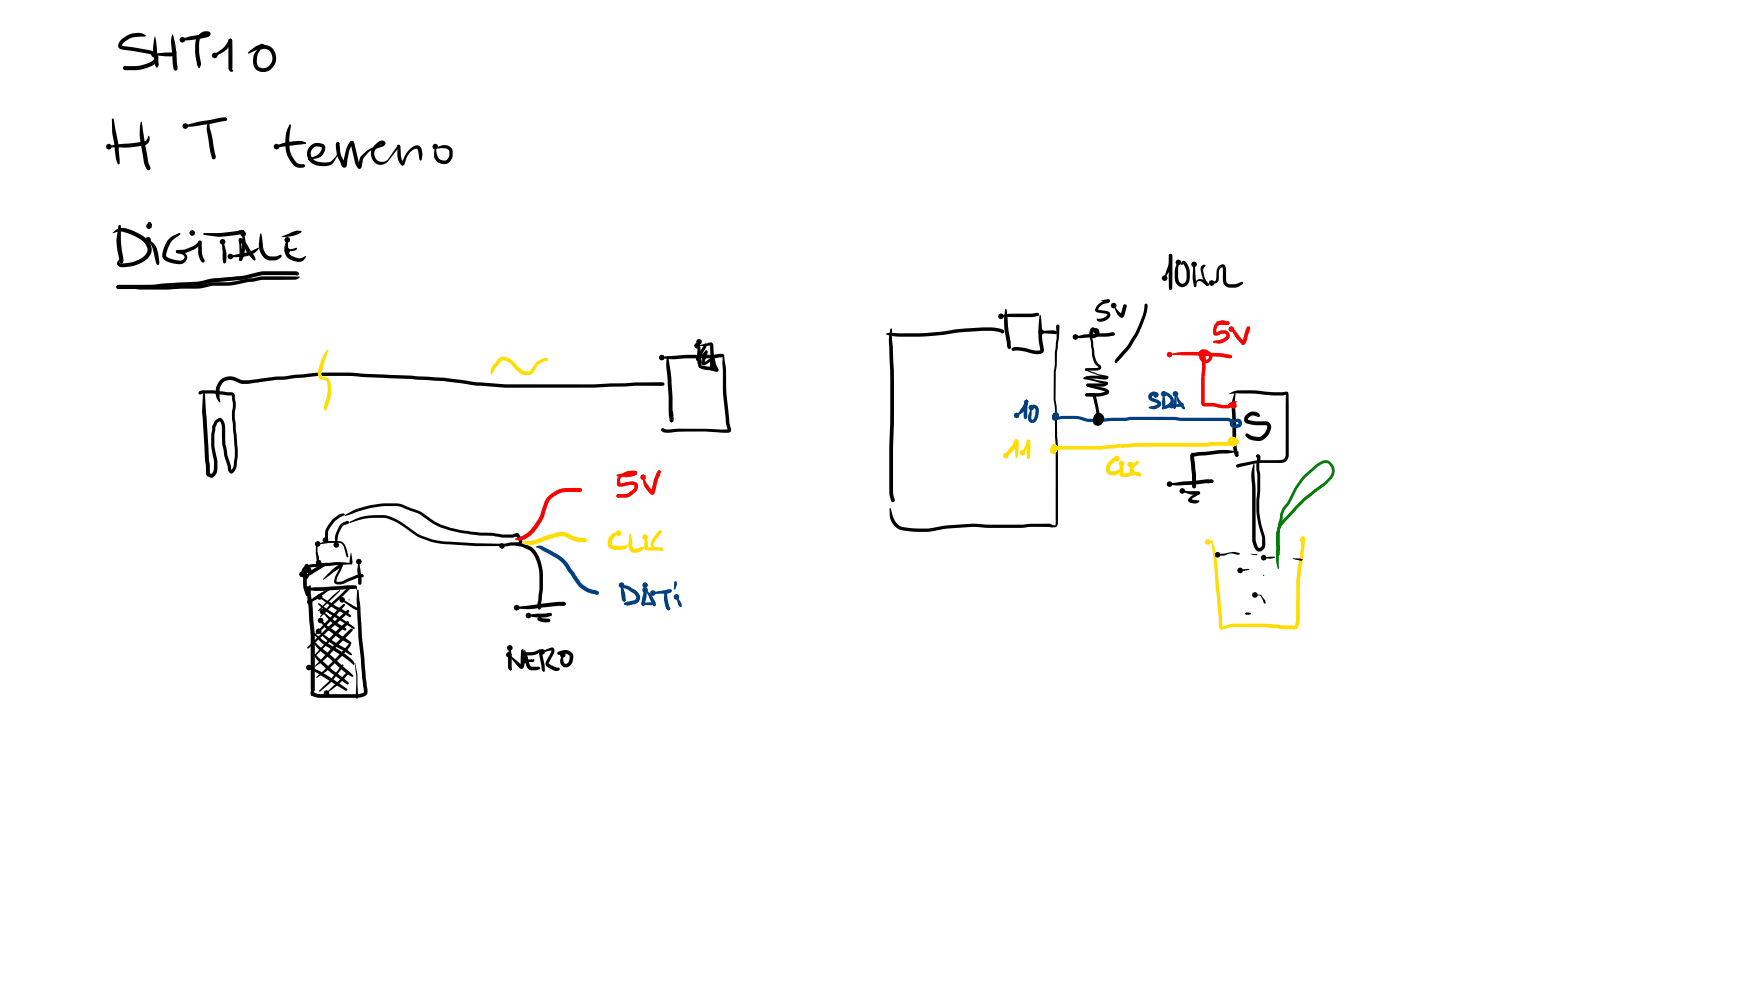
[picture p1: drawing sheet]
<svg xmlns="http://www.w3.org/2000/svg" width="525mm" height="297mm" viewBox="0 0 525 297" stroke-linecap="round" stroke-linejoin="round" font-family="sans-serif">
<g fill="#000">
<path d="M36.2 12a6.4 6.4 0 0 1 7.4-1.5l.2 .2-.3 .3a7.7 7.7 0 0 0-6.4 1.8l-.6 .9 8.9 1.5a2.21 2.21 0 0 1 2.1 2 2.21 2.21 0 0 1-1.6 2.4l-1.9 .8a14.8 14.8 0 0 1-6.5 .6 .59 .59 0 0 1-.7-.7 .59 .59 0 0 1 1-.3l-.2 .4-.1-.6a14.1 14.1 0 0 0 7.3-1l1.3-.8a.82 .82 0 0 0-.3-1.5l-1-.3-7.7-1.3a1.45 1.45 0 0 1-1.6-.9 1.45 1.45 0 0 1 .5-1.7zM46.1 16.2l5.1-.5a1.06 1.06 0 0 0 1.5-.6 1.14 1.14 0 0 1 0 1.3 1.14 1.14 0 0 1-1.3 .5l-3.9-.2-1.3-.2zM46.4 11l.4 1.2 .8 7-.5 1.1a2.45 2.45 0 0 1-.8-2.3 14.4 14.4 0 0 1 .1-7zM51.7 10.4h.2a54.3 54.3 0 0 1 1.4 10.2l-.2 .4-.4 .2-.5-.2a19.5 19.5 0 0 1-.6-5.9l-.3-2.5zM54.7 11.6l2.1-.6 5.4-1 .1 .4a2.14 2.14 0 0 0-2.5 2.1l-.1 3.2 .6 3.6-.6 1.2a11.7 11.7 0 0 1-1.1-7.7 3.2 3.2 0 0 1 4.3-3.2 .97 .97 0 0 1 .1 1.1 .97 .97 0 0 1-.9 .5l-5.1 .8-2.3 .2-.3-.3zM68.7 11.8l.4-.2 .4 .1 .1 .4-.5 1.2a5.5 5.5 0 0 1-2.2 2.3l-2.4 1.4-.4-.4 3-2.3zM68.7 11.7h.7l.3 .4-.2 .4-.7 .1-.3-.5zM68.7 11.8l.7-.1 .3 .6-.1 8.4 .4 .5-.4 .4-.7-.3-.4-.7 .1-8.5zM74.4 15.7a6.5 6.5 0 0 1 3.3-2.2 4.1 4.1 0 0 1 5.2 4 4.1 4.1 0 0 1-5.5 3.7 3.2 3.2 0 0 1-1.4-3.7 3.4 3.4 0 0 1 1-2.4l1.5-1.3 .2 .2-1 1.7a3.8 3.8 0 0 0 0 4.4 2.88 2.88 0 0 0 4-2 2.88 2.88 0 0 0-2.7-3.5l-1.4 .1-3 1.4-.3-.2zM33.6 35.7l.2-.2 .3 .2 1.4 7.7 .4 5.6-.3 .4-.3-.3a12.7 12.7 0 0 1-.9-5.1l-.7-4.1zM42.2 36.6l.2-.2 .1 .2 1.9 11.7 .8 2.1-.2 .5-.4 .1-.6-.3-.8-2.2a38 38 0 0 1-1.2-10.6zM46.8 20l.3-.2 .2 .2-.2 .3z"/>
<path d="M55.6 37.6a43.3 43.3 0 0 1 8.6-1.9l2-.4a1.3 1.3 0 0 1 1.9 .4l-.5 .6-9.3 1.6-2.7 .1-.2-.2zM62.5 36.3l.2-.2 .1 .2 .1 2 .8 3.1 .6 3.9a2.59 2.59 0 0 1 .3 2.3l-.5 .2-.4-.2-.6-2.1-1.1-6.6zM67 35.6l.6-.3 .5 .5-.3 .4h-.7l-.3-.3zM67.2 35.6l.5-.3 .3 .1 .1 .5-.5 .3-.3-.1zM86.8 37.4l.3-.2 .2 .3-.3 1.6a11.9 11.9 0 0 0 1 8.4l.4 .5a2.26 2.26 0 0 0 2.6 1.2l.4 .1 .1 .4a1.87 1.87 0 0 1-2.2 .5h-.2a8.3 8.3 0 0 1-3.5-8.4l.3-2zM32.6 43.8l2.3-.5a35.7 35.7 0 0 0 8.9-1.1l.8-1.5a1.82 1.82 0 0 1-1.1 2.8 35 35 0 0 1-10.8 .7l-.3-.2zM82.9 43.6a17.1 17.1 0 0 1 6.8-1.4l1.4 .2 .8 .5-.3 .3-8.7 1.1-.3-.3zM93 43.8a3.1 3.1 0 0 1 4.5-.1 3.4 3.4 0 0 1-3.3 4l-1.5 .3-.2-.2 1.5-.8a3.3 3.3 0 0 0 2.5-2.7l-.2-.2a2.31 2.31 0 0 0-3.1 1.7 2.31 2.31 0 0 0 2.3 2.7 5 5 0 0 0 4-.2 5.7 5.7 0 0 0 2.1-3.3l-.2-1.3-.6-.6 .2-.4 .4-.1a3.9 3.9 0 0 1-.3 4.3l-1.2 2a5.7 5.7 0 0 1-7.3-1l-.3-.7a3.2 3.2 0 0 1 .7-3.4zM101.1 42.6l.6 .1 .1 .4-.3 .4-.5-.1-.2-.3zM100.9 42.8l.4-.2 .4 .1 .1 1.1a14.1 14.1 0 0 0 1.6 5.3l-.4 .3 .2-1.9a8.5 8.5 0 0 1 2.1-5.3 1.01 1.01 0 0 1 1.1 1.2l1.2 5.2 .8 1.4a.83 .83 0 0 1-1 .4 .83 .83 0 0 1-.6-.8l-1.6-6.5 .6 .1-1 1.8-.7 4.2a.92 .92 0 0 1-1 1 .92 .92 0 0 1-.8-1.1 9.7 9.7 0 0 1-1.4-6.3zM108.7 46.4l2.1-1.7 2.9-1.1 1-.7v.2a2.96 2.96 0 0 0-1.5 5 2.47 2.47 0 0 0 3.2-.3l2.9-4.3h.6l-.1 .6-3.1 3.9a2.95 2.95 0 0 1-3.5 1.2 2.95 2.95 0 0 1-1.9-3.2 4.5 4.5 0 0 1 3.6-3.9 .89 .89 0 0 1 .7 .9 .89 .89 0 0 1-.8 .9l-3 1-1.1 .6-1.7 2.1-.4 1.8a.71 .71 0 0 1-.4 1 .71 .71 0 0 1-.9-.4l.7-2.7zM119.3 43.5h.6l.2 .3 .2 3.2 1 2.1-.2 .4a1.23 1.23 0 0 1-1.5-1.2l-.4-1.9z"/>
<path d="M122.9 44.7a2.23 2.23 0 0 1 3.1-.8l.5 .8 .2 1.7-.2 1.4-.3 .3-.4-.3-.6-3.2a2.06 2.06 0 0 0-2.3 1.2l-.7 1-1 2.6-.4 .2-.4-.1-.1-.4 .4-.5-.2 .2 1.1-2.3zM130.6 43.9l.4 2.2a2.03 2.03 0 0 0 3.2 1.6l.6-1-.1-1.6a2.66 2.66 0 0 0-3-.6l-.3-.1a2.58 2.58 0 0 1 2.8-.8l.8 .4 .6 .6 .2 2.1a2.8 2.8 0 0 1-3.1 2.4 2.8 2.8 0 0 1-2.5-2.9zM33.8 69.8l1.6-1.2a5 5 0 0 1 4.2 .4 9.3 9.3 0 0 1 5.5 4.2 3.8 3.8 0 0 1-2 5.2 11.6 11.6 0 0 1-7 1.6 1.24 1.24 0 0 1-1-1.1 1.24 1.24 0 0 1 .9-1.3l.2 .2-.1 .3a.53 .53 0 0 0-.1 .7 .53 .53 0 0 0 .6 .2 9.2 9.2 0 0 0 7-2.6 2.51 2.51 0 0 0-.5-3.8 11.5 11.5 0 0 0-7.9-3.1zM36.2 77.6l.7 .9-.5 .4-.3-.3-.1-.8zM35.6 67.5h.6l.1 .3v4.7l.8 5.6-.4 .8-.2 .1-.4-.2-.2-.5-.9-5.7zM36.2 78.1l.6 .1 .1 .3-.2 .4-.6-.1-.1-.3zM44.5 66.7l.3-.1 .4 .3-.5 1.2-.4-.9zM44.4 71.7l1.4 1a5.8 5.8 0 0 1 1.8 4.1l.2 1.8-.2 .8-.2 .1-.6-.7-1-4.5-1.6-2.3zM44.5 66.7a.63 .63 0 0 1 .8 .1 .63 .63 0 0 1 0 .8l-.8-.4zM52.9 75.1l2.5-.3 2.2-.8 1.3-.9 .9-1 .5 .2 .2 .3-1.6 1.8-2.8 1.3-2.9 .2-.3-.1zM50.6 71.7l1.4-1.1 1.8-.8 .3 .1-.1 .5-1.5 1a7.1 7.1 0 0 0-2.6 5.5 6.6 6.6 0 0 0 4.9 1 .93 .93 0 0 0 .5-1.1 .93 .93 0 0 0-1-.6l-.2-.1a.85 .85 0 0 1-.9-.2 .85 .85 0 0 1-.3-.8l.5-.1a3.2 3.2 0 0 1 2.7 1.8 2.32 2.32 0 0 1-3 2.4l-2.2-.5a2.45 2.45 0 0 1-1.9-3.8l.7-1.7zM59.7 72.3l.3-.2 .5 .5 .1 3.6 .8 2-.1 .4-.4 .2a4.1 4.1 0 0 1-1.4-3.1z"/>
<path d="M60.9 70.1l.3-.2 4.9-.1 6.3-.7 .4-.2 .3 .2a.82 .82 0 0 1-.8 1.1l-6.7 .8-4.4-.6zM66.6 72.3l.5 .1 .8 3.6-.1 2.5-.4 .5-.5-.5zM69.1 76.7l4.9-1 3.4-1.5 .3 .3a6.8 6.8 0 0 1-5.5 2.6l-3.1 .1-.2-.3zM71.9 71.5h.6l.1 .4-.2 .4h-.7l-.1-.4zM71.6 71.7l.5-.3 .5 .5-.3 3v1.9l.3 1-.4 .4-.4-.3zM71.8 71.5a1.23 1.23 0 0 1 1.6 .8l1.5 2.3a6.6 6.6 0 0 1 1.8 3.1l-.4 .4a17.5 17.5 0 0 1-3.8-5.1l-.7-.8zM72 77.4l.5 .1 .1 .3-.3 .4-.4-.1-.1-.3zM72.5 69l.3-.1 .4 .3-.1 .5-.3 .1-.4-.2zM71.8 69.1l1.1-.1 .3 .4-.1 .3-.4 .1-.9-.4-.2-.1zM72.7 70.1l.2-.2a9.3 9.3 0 0 1 .1 7.3l-.5 .9-.3 .2-.3-.2-.1-.3 .8-5.1zM78 70.1l.2-.2 .2 .2 .3 1.9a5.8 5.8 0 0 0 1.4 4.5l.9 .4h1.4l1.7-.5 .4 .4a3.1 3.1 0 0 1-3.3 1.3 4.7 4.7 0 0 1-3.4-6.1zM84.4 71l1.3-.6a8.3 8.3 0 0 1 4.5-1.2l.3 .2a7.8 7.8 0 0 1-6.1 1.7z"/>
<path d="M86.1 74.9l2.9-.6a.88 .88 0 0 1-1.2 1l-1.6 .1-.3-.3zM86 71.9l.2-.2 .2 .2v1.6a3.4 3.4 0 0 0 .8 3l2.2 .9a2.58 2.58 0 0 0 2.2-.7l.2 .2a2.23 2.23 0 0 1-2.7 1.6 4.2 4.2 0 0 1-3.4-2l-.4-2.1zM59.8 117.3l.9-.3h3.1l5.7 .6a.97 .97 0 0 1 1 1l.2 2.3-.3 4.6 .8 8.5a22.4 22.4 0 0 1-.6 6.8l-.2 .4a1.01 1.01 0 0 1-1.1 .8 1.01 1.01 0 0 1-.9-1.1l-.1-1-1-3.2-.6-3.5-.1-5.1-.2-1.1-.5-.8h.2l-.9 .6-.6 1.2v.5a16.3 16.3 0 0 0-.1 6.5l.5 2.3a8.3 8.3 0 0 1-.2 4.8 1.57 1.57 0 0 1-1.6 1.1 1.57 1.57 0 0 1-1.4-1.2l-1.2-18.6 .3-5.3 .3-.3 .3 .3 1.4 21.5v2.2l.5 .3a2.06 2.06 0 0 0 .8-2l-.1-2.3a20.4 20.4 0 0 1-.5-8.8l.1-1.4 .7-1.3 .5-.5a1.23 1.23 0 0 1 1.4-.5 1.23 1.23 0 0 1 .9 1.2l.3 1.6 .1 5.1 .6 3.1 1.4 4.8-.3-.1 .5-.7a20.2 20.2 0 0 0 .5-6.5l-.4-6.2a13.9 13.9 0 0 1 0-5.7l-.4-3.4-5.7-.5h-2.8l-1 .3-.4-.2-.1-.3zM198.5 107l6.7-.6 9-.1 1.6-.2h1l.3 .1 .2 .4-.2 .4-.3 .1-2.6 .3h-8.4a23.5 23.5 0 0 1-7.3 0l-.2-.2zM200.1 106.9l.2-.2a69.4 69.4 0 0 1 1.5 17.8l.2 1.3-.1 .7a.74 .74 0 0 1-.8-.1 .74 .74 0 0 1-.3-.8l-.5-11.5a19.5 19.5 0 0 1-.2-7.2zM209.1 103.7l3-.7a1.15 1.15 0 0 1 1.8 .2l.3 3.1 .4 1.9 .9 2.5-.2 .6-.3 .1-.4-.1-.1-.6v.4l-.4-.8-.6-1.8-.4-2.1-.1-3 .2 .1zM208.9 107.5h.6l-.3-.1 2.6-2.3h.3v.5l-2.1 2a.53 .53 0 0 1-.6 .5 .53 .53 0 0 1-.5-.6zM209.8 109.1l.2-.2 .2 .2 .2 .8-.4 .4-.4-.4zM209.6 102.4l.2 .1 .2 1.2 .5 5.9-.2 .6-.3 .1a3.3 3.3 0 0 1-.9-2.8l.1-2zM210.5 103.6l.7-.5a.53 .53 0 0 1 .7 0 .53 .53 0 0 1 0 .8l-2 3.6-.7 .7-.4-.3 .1-.6 2.3-3.9 .3 .1-.9 .3zM211.6 105.1l.5 .1a2.14 2.14 0 0 1-.3 2.2l-.4 1.3-.3-.1 2.1-1.4 .5 .1 .1 .3-.2 .4-1.9 1.4a.9 .9 0 0 1-1.2-.1 .9 .9 0 0 1-.1-1.2zM213.1 107.3h.6l.3 .5 .1 2.8-.2 .4-.4 .1-.4-.1-.1-.4z"/>
<path d="M210 109.9l.7-.3 2.6 .4 1.7 .4 .4 .1 .1 .4-.2 .5-.4 .1-1.8-.5a4.8 4.8 0 0 1-3.3-.9zM216.9 106.6l.2-.2 .1 .2a37.5 37.5 0 0 1 .6 9.6l1.3 11.5a1.24 1.24 0 0 1-.4 2h-2.5a84.5 84.5 0 0 0-15.9 0l-1.7-.3-.3-.4 .2-.5 .3-.2 .5 .4-.1-.2 1.8 .2a124.8 124.8 0 0 1 15.6 .1l1.8-.1-.1 .3-.6-3.4a86.1 86.1 0 0 1-.9-15.6zM66 114a4.6 4.6 0 0 1 5.6-.4l1.1 .4h1.8l8.2-1.1 2.7-.1 5.4-.6a82.6 82.6 0 0 1 18.3-.2l24.1 1.2 9.5 1.4 8.8 .6h26.7l12.3-.5 8.3-.1 .4 .2 .2 .3-.2 .4-.4 .2-8.3-.1-12.3 .6h-26.8l-8.8-.6-9.5-1.4-24.1-1.1a89.4 89.4 0 0 0-13.4-.4l-10 1.1-2.8 .1-8.4 1.2a7 7 0 0 1-4.7-1.1 3.1 3.1 0 0 0-3.8 3.3l.2 3.1-.2 .2a4.1 4.1 0 0 1-1.2-3.7l.3-1.3zM201.6 123.4l.2-.2 .1 .2 .1 2.7-.1 .4-.4 .1-.4-.1-.2-.4z"/>
<circle cx="107.9" cy="50" r=".56"/>
<circle cx="119.6" cy="43.8" r=".4"/>
<circle cx="213.4" cy="107.6" r=".43"/>
</g>
<g fill="#000">
<path d="M57.7 69.5l.4 .1v.5l-.4 .1z" fill-rule="evenodd"/>
<path d="M57.5 69.6l.3-.1 .7 .3-.7 .4-.3-.1z" fill-rule="evenodd"/>
<circle cx="46.2" cy="16.3" r=".88"/>
<circle cx="54.7" cy="11.9" r=".88"/>
<circle cx="64.4" cy="16.6" r=".88"/>
<circle cx="78.5" cy="14" r=".88"/>
<circle cx="55.6" cy="37.8" r=".88"/>
<circle cx="32.7" cy="44" r=".88"/>
<circle cx="82.9" cy="44" r=".88"/>
<circle cx="130.6" cy="44" r=".88"/>
<circle cx="44.4" cy="71.9" r=".88"/>
<circle cx="44.7" cy="67.8" r=".88"/>
<circle cx="57.7" cy="69.8" r=".88"/>
<circle cx="57.7" cy="69.8" r=".34"/>
<circle cx="66.8" cy="72.5" r=".88"/>
<circle cx="69.1" cy="76.9" r=".88"/>
<circle cx="72.9" cy="70.1" r=".88"/>
<circle cx="86.2" cy="75.1" r=".88"/>
<circle cx="86.2" cy="71.9" r=".88"/>
<circle cx="198.5" cy="107.2" r=".88"/>
<circle cx="209.1" cy="103.7" r=".88"/>
<circle cx="209.7" cy="102.5" r=".88"/>
</g>
<g fill="#fd0">
<path d="M98 105l.4-.1 .1 .4-1.9 5.8a1.8 1.8 0 0 0 0 1.8 2.44 2.44 0 0 1 2.7 2.8 16.7 16.7 0 0 1-1.3 7.1h-.7l-.1-1a10.9 10.9 0 0 0 .8-7.4l-.5-.4-.9-.2a1.74 1.74 0 0 1-1.2-2.4l.9-3.3z"/>
<path d="M149.7 107.4a2.24 2.24 0 0 1 2.5-.2l1.4 .7 1.9 2.1a3.2 3.2 0 0 0 3.3 1.3l1.4-1.8a4.3 4.3 0 0 1 3.4-2.2l.7 .2v.6l-2.5 1-1.8 2.5a3.2 3.2 0 0 1-4.6-.3l-2.6-2.5-1.3-.7a.94 .94 0 0 0-1.2 .3l-2.9 3.9a3.3 3.3 0 0 1 1.1-3.6z"/>
</g>
<g fill="#000">
<path d="M35.1 85.6l.5-.2h3.8a100.5 100.5 0 0 0 13.8-.7l5.9-.3 4.5-.9 9-.8 1.8-.4a19.8 19.8 0 0 1 8.7-1h5.6l.7 .2 .3 .6-.2 .4-.4 .1-7.2-.1a17.7 17.7 0 0 0-7.8 1.1l-10.3 1.1-4.6 .9-6 .3a112.6 112.6 0 0 1-16 .8h-1.2a.78 .78 0 0 1-.8-.3 .78 .78 0 0 1-.1-.8zM36.8 86a9.9 9.9 0 0 1 5.3-.2l17.4-.3a24.8 24.8 0 0 1 9.3-.9l6.2-1.2a27.7 27.7 0 0 1 9-.6h5.7l.2 .3-1.2 .8h-8a14 14 0 0 0-5.1 .6h-.5a35.9 35.9 0 0 1-11.7 1.2l-3.9 .8-9.3 .3h-8.6l-2.9-.3zM35.1 85.6l.4-.2 3.2 .6-3.2 .6-.4-.1-.2-.5zM103.4 154.5l.1-.1a27.2 27.2 0 0 1 15.8-3.5l4.8 1.7a24.4 24.4 0 0 1 6.7 3.9l4.4 1.7 3.9 .9 5 .6h3.7l3 .6 2.8-.1 1.5-.4 .6 .5-.4 .5-1.4 .4h-3.2l-3-.6h-3.7l-5.5-.8a23.6 23.6 0 0 1-12.7-5.7l-5.2-2a26.1 26.1 0 0 0-15.1 2l-2 .6zM104.9 156.4l2-.9a18.4 18.4 0 0 1 10-.7 28.8 28.8 0 0 1 8.3 5.2l.9 .4a20.9 20.9 0 0 0 8.8 2l8 .5 7.7 .1 .3 .4-.3 .3h-7.7a84.3 84.3 0 0 1-12.5-1l-.8-.2a19.6 19.6 0 0 1-8.6-4.7 11.8 11.8 0 0 0-9.4-2.5l-2.8 .3-3.8 1.2zM91 170.1l.6-.3a8.4 8.4 0 0 1 3.9-.8l5.5-.5 4.1 .2 .5 .3-.5 .2-11 .8a3.6 3.6 0 0 0-3 1.3l-.5 1.1-.2-.2 .1-1zM92.8 171.4l.6-.5a9.3 9.3 0 0 1 4.7-2.2l.6 .3-2.4 1.4a13.9 13.9 0 0 1-4.5 2.5l-.1-.2zM92.1 176.6a13.6 13.6 0 0 1 5.7-.6l6.6-.5h2.2a.72 .72 0 0 1 .2 1.2l-.4-.4 .2 .2-8 .5a20 20 0 0 1-6.2-.2zM91.6 169.2a.81 .81 0 0 1 .9 .1 .81 .81 0 0 1 .2 .9v.9l-.7-1.2h.3l-.1 .9a18.4 18.4 0 0 0 .5 7.3l-.1 .5h-.7a13 13 0 0 1-.8-7.9zM92.7 175.7l.2-.3 .3 .3 .1 2.6 .6 5a151 151 0 0 1 .5 20.9v2.7l-.1 .4-.5 .2-.4-.2-.2-.4v-2.7a171 171 0 0 0-1-25.9zM95.3 163a13.6 13.6 0 0 1 7.4-.5l1 1.4 .8 3-.2 .3-.5-.6-.6-2.5a1.56 1.56 0 0 0-1.4-1.4zM95 163.4l.3 .1v2.2l.4 1.3 .1 1.7h-.4a9.7 9.7 0 0 1-.6-4.8z"/>
<path d="M95.7 179l.3-.2 4.5 2.7a16.8 16.8 0 0 1 4.8 3.2l-.4 .3-4.5-2.5zM98.3 172.1l1.9-1.8 1.6-1.1a.45 .45 0 0 1 .8-.2 .45 .45 0 0 1-.2 .8l-5.4 4zM99.8 155.7l1.7-1.3a1.71 1.71 0 0 1 1.8-.4v.5l-1.3 .6-1.6 1.2-1.4 1.9-.6 1.2-.2 2.3a.36 .36 0 0 1 .1 .6 .36 .36 0 0 1-.6 0l-.1-.4h.4l-.5 .1 .2-3.1zM102.3 157l1.8-.8 .5 .1v.6l-1.5 .6a7.6 7.6 0 0 0-2 5.3l-.2 .6a5 5 0 0 1 .7-5.3zM102.2 169.1h.6v.5l-1.6 3.4-.2 1.4h1.2l.8-.3a14.1 14.1 0 0 1 5.5-2l.5 .1 .2 .4-.2 .4h-.6a14.3 14.3 0 0 0-5 1.9 2.5 2.5 0 0 1-3.2-.3l.3-1.6 1.6-3.5v.1zM102.7 179.6l4.8 2.7 .2 .3-.1 .3-.5 .1-1.1-.5-3.5-2.5zM105.2 165.7l.5 2.3a.92 .92 0 0 1-.4 1.2 .92 .92 0 0 1-.4-1.2zM107.1 176.9l.3-.2 .2 .2 .5 4.8 .5 9.2 1.6 15.8a1.82 1.82 0 0 1-1.8 2.3l-12.3 .2a2.93 2.93 0 0 1-2.9-1.1l.2-.5 .4-.1 2.3 .6h11.1l2-.5-.9-9.3a156.4 156.4 0 0 1-1.2-21.4zM107.6 168.4l.8 4.8 .1 1.6-.2 .4-.4 .2-.3-.2-.2-.4v-1.5a9.1 9.1 0 0 1 .2-4.9zM150.8 163.3l.1-.1a11.4 11.4 0 0 1 5.1-.6l-.3 .2-.2-.9-.8-1.8 .2-.3a2.57 2.57 0 0 1 1.8 2.5v.6a.78 .78 0 0 1-1.1 .7l-5 .1zM92.2 194.1l6.4-6.4 5.3-4.6 .5-.3 .3 .1v.6l-4 3.7-8.2 7.2-.4-.2zM92.4 200.1l.3-.2a39.3 39.3 0 0 1 11.5 6.8l-.1 .3h-.5z"/>
<path d="M93.2 179.9l1-.8 4.2-2.6 .4 .2-4.1 3.2-1.8 .5zM101.6 182.4l1.4-1.3h.5v.4l-3.6 4-6.7 6.1zM94 192.1h.2a28.5 28.5 0 0 0 5.5 4.7l6.3 5.9-.5 .2-1.8-1.2-5.8-5.1a8.2 8.2 0 0 1-3.9-4.5zM94.1 189.6l.2 .1a37.1 37.1 0 0 0 8.7 6 9.2 9.2 0 0 1 3.3 3.1v.4l-.3 .2-.6-.6a52.4 52.4 0 0 0-8.6-5.8l-2.8-3zM93.9 196l.4-.1 5 4.6 3.3 2.5 2.1 1.8-.4 .4-.5-.2a47.3 47.3 0 0 1-8.4-6.9zM103.4 190.2l1.8-1.7h.5v.6l-4.6 4.7a24.3 24.3 0 0 1-6.7 6.1zM100.9 189.2l3-2.9h.7l.1 .3-.4 .7-9.6 9.2-.2-.4zM99.8 178.5l2-1.6 .3 .1-6.5 6.3-.1-.4zM95.4 189.2l.3-.1 5 3.6a15.6 15.6 0 0 1 4.7 3.2l.2 .4-.4 .1-1.8-1.2a25.2 25.2 0 0 1-5.7-3.6zM95.4 181l.3-.2 10.3 7 .5 .6-.4 .2-7.7-4.9zM99.1 181.1l5.5-5.1a.75 .75 0 0 1 1.1 0l-9.5 9-.1-.3zM96 185.8h.4a29.8 29.8 0 0 0 6.5 5.1l2.3 1.5 .3 .4-.1 .2-.5 .1a24.9 24.9 0 0 1-8.9-6.9z"/>
<path d="M96.7 183.3l4.5 3.4 2.5 1.6 .2 .4-.1 .2-.4 .2a15.4 15.4 0 0 1-6.8-5.7zM106.5 198.6l.7 3.7 .2 6.8-.3 .4-.4-.4a40.9 40.9 0 0 0-.2-10.5zM93.3 207.2h.7l.4 .8-.1 .5-.8 .1-.4-.9zM104.6 193.1l.3-.1 .3 .4a44.6 44.6 0 0 1-10.1 9.8l-.2-.3 2.5-2.2zM102.6 199.3l.2-.2 .3 .3a21.8 21.8 0 0 1-4.1 5.4l-3 2.5-.3-.1 3.6-3.6zM104.2 201.4l.5-.1v.5a27.6 27.6 0 0 1-6.8 6.1v-.2zM105.6 202.6l.1-.1 .3 .2-.2 .2z"/>
</g>
<g fill="#000">
<path d="M97.7 161.9h.2l-.1 .1z" fill-rule="evenodd"/>
<path d="M97.7 161.8l.4 .1-.3 .1z" fill-rule="evenodd"/>
<path d="M104.7 179.7l.2 .1-.2 .2z" fill-rule="evenodd"/>
<circle cx="90.6" cy="172.2" r=".88"/>
<circle cx="91.8" cy="172.8" r=".88"/>
<circle cx="92.4" cy="176.6" r=".88"/>
<circle cx="92.7" cy="171" r=".88"/>
<circle cx="95.3" cy="163.1" r=".88"/>
<circle cx="95.6" cy="168.7" r=".88"/>
<circle cx="95.9" cy="179" r=".88"/>
<circle cx="97.7" cy="161.9" r=".88"/>
<circle cx="100.9" cy="163.4" r=".88"/>
<circle cx="102.7" cy="179.8" r=".88"/>
<circle cx="104.7" cy="179.8" r=".1"/>
<circle cx="107.7" cy="168.4" r=".88"/>
<circle cx="150.6" cy="163.7" r=".88"/>
<circle cx="92.9" cy="180.4" r=".88"/>
<circle cx="95.6" cy="189.2" r=".88"/>
<circle cx="96.2" cy="186" r=".88"/>
<circle cx="96.8" cy="183.4" r=".88"/>
<circle cx="92.7" cy="200.1" r=".88"/>
<circle cx="97.9" cy="207.8" r=".88"/>
</g>
<g fill="#f00">
<path d="M164.4 148.8a8.3 8.3 0 0 1 5.3-2.5h4.3l.4 .1 .2 .5-.2 .4-.4 .2h-4.3a6.4 6.4 0 0 0-5.5 4.2 15.9 15.9 0 0 1-6.5 9.8 3.1 3.1 0 0 1-3.2 .1 11.4 11.4 0 0 0 7.2-6.3l1.6-4.7z"/>
<path d="M185.1 142.3l5-.9-.1 .5 .2-.6 .4-.2a.78 .78 0 0 1 .5 1 .78 .78 0 0 1-.9 .6l-2.3 .4-2.6-.3-.2-.1z"/>
<path d="M185.7 142.6a5.5 5.5 0 0 1 5.2-1.3l.2 .4-.1 .4-.7 .1a4 4 0 0 0-4.2 1.3v1.6l-.2-.2 2.8-.5a1.87 1.87 0 0 1 2.7 1.3l-.5 1.6-2.1 1.6-1.3 .3h-2.1l-.4-.2 .1-.7 .3-.2 2.9-.2 1.7-1.3 .3-1a1.16 1.16 0 0 0-1.4-.2l-3.2 .5a.82 .82 0 0 1-.6-1l.1-1.5z"/>
<path d="M185.1 148.3l.9-.1 .2 .2-.8 .7-.3-.1z"/>
<path d="M192.7 143.1l.2-.2 .2 .1 .9 1.9 1.9 2.3-.6 .2 .1-.1a14.4 14.4 0 0 1 2-6.2l.4-.2 .4 .2 .1 .4-.2 .4a20.5 20.5 0 0 0-1.7 5.9 1.02 1.02 0 0 1-1 .5 1.02 1.02 0 0 1-.9-.8 5 5 0 0 1-1.5-2.9z"/>
<circle cx="185.4" cy="148.7" r=".49"/>
</g>
<circle cx="192.9" cy="143.1" r=".88" fill="#f00"/>
<g fill="#000">
<path d="M154.8 163.2l.2-.1a5.5 5.5 0 0 1 4.4 .9 11.5 11.5 0 0 1 3.5 9.6l-.1 3.4-.8 5.6h-.5l-.3-1.4a30.4 30.4 0 0 0 0-12.4 6 6 0 0 0-5-5l-1.3-.2zM152.6 196.2l4 3.3-.5 .1 .2-4.5 .3-.4 .3-.1 .2 .2-.1 .3h.2v4.8a.79 .79 0 0 1-.6 .6 .79 .79 0 0 1-.8-.3zM152.8 194.2l.1-.1a19.1 19.1 0 0 1 .5 6.2l.1 .3a.61 .61 0 0 1-.8 .2 .61 .61 0 0 1-.3-.7 18.6 18.6 0 0 1 .4-5.9zM155 181.9l7.2-.9a27.1 27.1 0 0 1 7.1-.5l.4 .5-.1 .4-.6 .1 .1 .1-2.9 .2a47.1 47.1 0 0 1-11.2 .7l-.3-.3zM156.8 195.8l3.3-.4 1.5-.7a.83 .83 0 0 1 1 1.1l.8 3.5v2a.71 .71 0 0 1-.9-.8l-.9-5.1 .5 .1-1.3 .7-1.6 .3-2.1-.1-.3-.1zM156.8 195.8l.3-.1 .3 .3v2.2l-.7-2.1zM157.1 198.1l.3-.2 2.3-.3v.2l.3-.3 .3 .4-.1 .3-.5 .3-2.3-.2zM157.3 194.8l.9 1.9 .6 2.3a.84 .84 0 0 0 .8 .9l2-.1 .4 .5v.2l-.7 .4-1.7 .1a1.87 1.87 0 0 1-1.8-1.8l-.5-2.3zM158.5 184.3l6-.5a.67 .67 0 0 1 .7 0 .67 .67 0 0 1 .2 .8l-.7 .2a9.5 9.5 0 0 1-4.4 .2l-1.8-.2-.2-.3zM161.5 182.2l.3-.3 .4 .4-.2 .3h-.5zM162.6 195.2l2.3-.9a.99 .99 0 0 1 1.3 .2 .99 .99 0 0 1 0 1.3l-1.6 3.1 1.8 1 1.4 .3a.77 .77 0 0 1-1 1l-1.8-.8-.9-.6-.4-.6 .1-.8 1.4-2.7 .2-.8 .2 .1-3 .6-.2-.2zM161.3 185.2l3.8-1.4 .4 .5-.3 .4h-.2a4.4 4.4 0 0 0-2.9 .6l-.2 .3v-.4l2.7 .3 .3 .1 .2 .4-.2 .4a4.7 4.7 0 0 1-3.5-.4l-.2-.4z"/>
<path d="M167.2 195.6l1.8-.7a2.3 2.3 0 0 1 3 2.4l-.2 .9a1.89 1.89 0 0 1-1.9 1.9 1.89 1.89 0 0 1-1.9-1.9l.3-1.1 .5-.9 .4 2.5 .3 .3 .6-.1 .7-.9v-1.4a1.76 1.76 0 0 0-1.6-.6l-1.6 .4-.3-.2zM168.3 181l.9-.5 .5 .5-.3 .5-1 .1-.3-.3zM168.7 180.8l.5-.3 .4 .1 .1 .7-.5 .2-.4-.1zM152.9 199.5l.2-.1 .2 .1 .2 .9v.3l-.4 .2-.3-.3zM152.9 200.2l.5 .1-.1 .6h-.5l-.1-.3z"/>
<circle cx="165.1" cy="184.2" r=".47"/>
</g>
<g fill="#000">
<circle cx="152.6" cy="196.3" r=".88"/>
<circle cx="152.9" cy="194.2" r=".88"/>
<circle cx="155" cy="182.2" r=".88"/>
<circle cx="157.4" cy="198.1" r=".88"/>
<circle cx="158.5" cy="184.5" r=".88"/>
<circle cx="162.6" cy="195.4" r=".88"/>
<circle cx="168.8" cy="196.3" r=".88"/>
</g>
<g fill="#fd0">
<path d="M156.8 162.6l1.1-.4 2-.2 7.3-2.4a5.3 5.3 0 0 1 4.6 1l1.7 .7h2.1v.4l.3-.2 .2 .6-.5 .4h-2.3l-3.9-1.7h-1.4l-6.4 2a5.7 5.7 0 0 1-4.8 .1l-.2-.1z"/>
<path d="M183.5 160.1l1.3-.5 1 .2-1.1 .8-1 1.3v1.4l.9 .3h1.8h1.1l.6-.3a.36 .36 0 0 1 .3 .3 .36 .36 0 0 1-.2 .4 1.86 1.86 0 0 1-1.8 .8l-1.9 .1a2.13 2.13 0 0 1-2.1-3.1z"/>
<path d="M189.1 159.9l.2 .2 .6 4.3a1.13 1.13 0 0 0 1.5 0l1.7-.6 .2 .2-.3 .7-1.1 .7a2.07 2.07 0 0 1-3.2-.8l-.2-1.9 .4-2.6z"/>
<path d="M193.5 161a3.6 3.6 0 0 1 .9 3.2l-.3-.1h4.1l.5 .2 .3 .5-.4 .4-.4-.3 .1 .2-4.5-.1a1.01 1.01 0 0 1-.5-1.2z"/>
<path d="M197.6 159.2l.5-.3 .5 .5-2.2 3-.4 1.1 1.2 .7 1.7 .3 .1 .3-.2 .3h-.3a5.7 5.7 0 0 1-3.3-1.7l-.1-.3a4.9 4.9 0 0 1 1.7-3z"/>
</g>
<g fill="#fd0">
<circle cx="185.6" cy="159.8" r=".88"/>
<circle cx="193.5" cy="161" r=".88"/>
</g>
<g fill="#004080">
<path d="M160.7 164l.9-.4 1.1 .1 5.5 3.1 2.1 2.1 4.2 6.1 2 1.4 1.7 .5a1.62 1.62 0 0 1 1.5 .9l-.1 .4-.5 .2-1.3-.4a8.3 8.3 0 0 1-3.6-1.7l-1-1-3.6-5.4-1.2-1.4-1.6-1.2z"/>
<path d="M186.3 175.4l.2-.2 .2 .2a9 9 0 0 1 1 4l-.1 .8a.72 .72 0 0 1-1.1-.6z"/>
<path d="M186.9 179.1l.3-.1 .5 .9-.2 .3h-.5z"/>
<path d="M186.1 175.5l.5-.1-.3 .4z"/>
<path d="M186.3 175.4l.2 .2-.2 .3-.2-.2z"/>
<path d="M186.3 175.4h.3a7.6 7.6 0 0 1 5.2 2.8 1.99 1.99 0 0 1-1.4 2.9l-2.3 .5-.8-.3-.1-.3 .1-.2 .7-.4 2.4-.5 .4-.5a1.47 1.47 0 0 0-1.1-1.7l-1.6-1.1-1.7-.6-.3-.4z"/>
<path d="M193.3 175.4l.2-.2a9.2 9.2 0 0 1 0 5.8v.2a.61 .61 0 0 1-.8 .4 .61 .61 0 0 1-.3-.9z"/>
<path d="M192.8 180.6l.1-.2 .2 .2 .3 .7-.5 .4-.4-.4z"/>
<path d="M193.5 176.8a6.6 6.6 0 0 1 3.1 3.9l.1 .9a1.02 1.02 0 0 1-1.2-1z"/>
<path d="M192.6 180.7l3.1-.1 .8-.3 .2 .3-.6 .6-.7 .3-2.8-.2-.2-.3z"/>
<path d="M195.9 177.5l4.9-.7 .2 .4-.4-.1a.52 .52 0 0 0-.6 .3 .52 .52 0 0 0 .1 .6l.2 1.8 .5 2.1a.75 .75 0 0 1-.2 1.1l-.4-.1-.5-.8a7.7 7.7 0 0 1-.3-4.6 1.36 1.36 0 0 1 2.2-.5l-.5 .7-1.3 .3h-3.9l-.3-.2z"/>
<path d="M202.9 178.7l1.5 2.1 .2 .9-.2 .3-.8-.5-.9-2.5z"/>
<circle cx="187.2" cy="179.9" r=".46"/>
<circle cx="187.6" cy="181" r=".38"/>
</g>
<g fill="#004080">
<path d="M202.3 174.5h.7l-.1 1.1h-.5z" fill-rule="evenodd"/>
<path d="M202.4 175h.5l.1 .3-.7 1.5-.2-.2z" fill-rule="evenodd"/>
<circle cx="186.5" cy="175.4" r=".88"/>
<circle cx="193.5" cy="175.4" r=".88"/>
<circle cx="193.5" cy="176.9" r=".88"/>
<circle cx="195.9" cy="177.8" r=".88"/>
<circle cx="202.9" cy="179" r=".88"/>
<circle cx="202.6" cy="174.5" r=".35"/>
</g>
<g fill="#000">
<path d="M267.1 98.6l.2-.2 .3 .3a490.6 490.6 0 0 1 .3 40.2v8.8l.4 2.3-.4 .5-.6-.4-.5-1.9v-9.3a489.8 489.8 0 0 0 0-33.3l-.1-4.1zM300.2 94.6a18.3 18.3 0 0 1 7.3-.6h2.4a1.26 1.26 0 0 1 1.9 .3l-.5 .4-1.8 .4h-9.2l-.3-.3zM301.5 92.8l.2-.2 .3 .2 .5 5.7 .7 4 .1 1.6-.1 .4-.4 .1a1.56 1.56 0 0 1-.7-1.9 23.3 23.3 0 0 1-.6-9.9zM311.9 94.5l.1-.1 .2 .1 .4 6.7 .6 3.6a1.51 1.51 0 0 1-2.1 1.4l-1.1-.1a15.2 15.2 0 0 0-5.7-.9l-.7-.1-.2-.4 .4-.5a9.5 9.5 0 0 1 5.9 .7l1.1 .2 1.3-.1a27.8 27.8 0 0 1-.2-10.5zM312.1 99.3l3.7-.3 .9 .2 .4 .5-.5 .5-4.3-.3-.3-.4zM265.8 100.1l.5-.3a101.5 101.5 0 0 0 20.3-1.1l8.2-.6a14 14 0 0 1 6.2 .8l.3 .5-.2 .4-.4 .2-.4-.3a12.6 12.6 0 0 0-5.4-.5l-8.1 .6a67.8 67.8 0 0 1-19.9 .8zM368.8 118a6.8 6.8 0 0 1 4.6-1l3.3 .1 5.4 .5 3.8-.2a.74 .74 0 0 1 .7 1v18.1a2.34 2.34 0 0 1-2.9 2.3 28.2 28.2 0 0 0-12.3 1.4l-.5-.1-.1-.4 .4-.5a36.8 36.8 0 0 1 12.8-1.3 1.42 1.42 0 0 0 1.7-1.4v-18.5l.4 .2a7.7 7.7 0 0 1-4.1 .4l-2.6-.2a42.7 42.7 0 0 0-10.7-.3zM370.5 117.4l.2 .1-.2 3.2 .3 6.6a26.7 26.7 0 0 0 .5 8.4l.2 .8-.1 .3h-.7a7.8 7.8 0 0 1-1-4.7l-.1-7.7a12.2 12.2 0 0 1 .9-6.9zM371.1 135.4l.2-.2a1.15 1.15 0 0 1-.2 1.7l-.5-.4zM376.9 136.4a.83 .83 0 0 1 1 0 .83 .83 0 0 1 .2 1.1l-.3 1.5 .3 3.5v4.7l-.3 2.3a24.3 24.3 0 0 0 1.6 11l.2 2.9a1.74 1.74 0 0 1-1.6 1.9 1.74 1.74 0 0 1-1.9-1.6l-.4-1.8-.1-3.9a125.9 125.9 0 0 0-.2-15.4l.2-1.7 .6-1.8 .1 .2 .1 3.2a83.6 83.6 0 0 1 .3 13v6.4l.4 1.4a.9 .9 0 0 0 .7 1l.6-.3 .2-.7a7.7 7.7 0 0 0-.5-3.8l-.7-2.8-.5-3.5 .3-10.7-.3-3.5 .2-1.9h.4h-.6l-.2-.3zM373.9 124.3a2.47 2.47 0 0 1 4.1 .3l-.2 .4-.5 .1-.2-.3 .1-.4-.1 .5a1.7 1.7 0 0 0-2.7 1l2.1 .4h3.4a1.73 1.73 0 0 1 1.3 2.5 3.9 3.9 0 0 1-4 3.4 4.1 4.1 0 0 1-3.3-1.2l-.3-.6 .1-.3 .4-.2 1.7 .9 2.1 .2a3.4 3.4 0 0 0 2.3-2.9l-.3-.6-4.3-.2a2.83 2.83 0 0 1-2.2-.8l-.1-1.2zM317 97.4l.3-.1 .4 .1 .2 .4-1.2 13.6-.1 8.5 .4 2.2 .1 8.8a336.7 336.7 0 0 1 .3 25.3v.5a1.3 1.3 0 0 1-1.8 1.4l-6.2-.2-2.8 .3-9.7 .1-5.3-.3-7.4 .5a30.4 30.4 0 0 1-14.5 .2 5.3 5.3 0 0 1-2.8-4.3v-1.9l.1-.2 .7 2a4.5 4.5 0 0 0 3.8 3.8l3 .3a25.4 25.4 0 0 0 8.8-.8l8.2-.6 4.6 .3h9.7l3.1-.3h6l1.7 .5 .1-23.9-.3-11.5-.3-2.2v-8.5l.3-2.3 .1-3.4 .5-4.4-.2-3.5z"/>
<path d="M267.7 149.2a.7 .7 0 0 1 .7 .3 .7 .7 0 0 1-.1 .8l-.4 .2-.4-.1-.1-.4z"/>
<circle cx="371" cy="136.5" r=".49"/>
<circle cx="267.9" cy="150" r=".49"/>
</g>
<g fill="#000">
<circle cx="300.3" cy="94.8" r=".88"/>
<circle cx="312.3" cy="99.5" r=".88"/>
</g>
<g fill="#fd0">
<path d="M363.4 162.1a9.9 9.9 0 0 1 1.6 5.5l1.7 20 .2 .8-.5 .4-.4-.2-.3-1-1.3-16z"/>
<path d="M390.4 161l.5-.2 .3 .1 .3 .6-.1 2.6-1.4 9.9-.1 11.8-.3 1.8-.4 .8a16.4 16.4 0 0 1-6 0 90.4 90.4 0 0 0-13.5-.4l-3.1 .8-.5-.1v-.6l1.5-.6a7.9 7.9 0 0 1 4.3-.5 62.5 62.5 0 0 1 12.5 .5h4.1l.3-2 .1-11.6 1.4-9.8-.1-2.6z"/>
<path d="M390.3 161.1l.5-.3 .5 .2 .1 .4-.1 .4-1 .6-.5-.5z"/>
<path d="M362.3 162.3l1.5-.2a.63 .63 0 0 1-.8 .7l-.7-.1-.2-.2z"/>
<circle cx="390.9" cy="161.4" r=".61"/>
</g>
<circle cx="362.3" cy="162.5" r=".88" fill="#fd0"/>
<path d="M365.3 166.1l2.1-.2a7.7 7.7 0 0 1 4.3-.2l.3 .3a2.07 2.07 0 0 1-2.1 0l-.9-.1-2.1 .7h-1.6l-.3-.3zM376.4 178.3l2 .1 1.2 1.6v.9l-.2 .1-.3-.3-1-2.1zM379.1 167.1l1.8-.2h1.4l.2 .1a4.2 4.2 0 0 1-3.5 .2zM387.8 167.4l2.6 .1 .3 .3-.3 .3-2.5-.5z" fill="#000"/>
<g fill="#000">
<path d="M372 170.8l1.4-.2 .2 .3-.2 .2-1.3 .2z" fill-rule="evenodd"/>
<path d="M371.8 171l.2-.2 .3 .2-.3 .3z" fill-rule="evenodd"/>
<path d="M373.3 170.7l1.4-.2 .2 .2-1.5 .4-.3-.2z" fill-rule="evenodd"/>
<path d="M375 166l.7 .2z" fill-rule="evenodd"/>
<path d="M375.5 166.1h1.6l.1 .2-.2 .2z" fill-rule="evenodd"/>
<path d="M378.9 172.5l.2-.2 .2 .2-.2 .1z" fill-rule="evenodd"/>
<path d="M379.1 172.3l.2 .2-.2 .2-.2-.2z" fill-rule="evenodd"/>
<path d="M373.8 183.7h.7l.2 .4-.9 .1z" fill-rule="evenodd"/>
<path d="M374.2 183.7h.9l.1 .4-.9 .1z" fill-rule="evenodd"/>
<circle cx="365.3" cy="166.3" r=".88"/>
<circle cx="372" cy="171" r=".88"/>
<circle cx="376.4" cy="178.4" r=".88"/>
<circle cx="379.1" cy="167.2" r=".88"/>
<circle cx="373.8" cy="184" r=".3"/>
</g>
<path d="M391 142.6l2.6-2.3a5.7 5.7 0 0 1 4.5-2.3 3.4 3.4 0 0 1 1.1 5.8l-1.7 1.7-5.9 4.5-7.4 8-.3 .8v4.6l-.3 2.1 .1 4.9-.2 .2-.7-2.4 .3-9.4a7.6 7.6 0 0 1 3-4.2l4.9-5.2 5.5-4.3a6.1 6.1 0 0 0 3.1-3.6 2.07 2.07 0 0 0-.7-2.2 2.07 2.07 0 0 0-2.3-.2l-1.6 1-3.8 3.6-2 2.7-2.4 4.7a6.4 6.4 0 0 0-2.1 4.7l-1 4.1v3.2l.2 1.2v1.9l-.4 .4-.4-.4-.3-3.1a8.6 8.6 0 0 1 .5-4.8l.6-2.7a6.8 6.8 0 0 1 2.2-4.9l2.4-4.7z" fill="#008000"/>
<path d="M357.3 135.9l4.2-.4a25 25 0 0 1 7.4-.5l1.8 .4-2.4 .5-2.8 .1-7.7 .9 .4-.3 .6 5.6v3.7l-.2 .4-.4 .2-.4-.2-.2-.4v-3.6l-.6-5.1zM350.9 144.9l11-1.2h1.6l.5 .6-.1 .3-.4 .2-9.3 .7-3.3-.1-.3-.3zM354.6 147.1l4.9 .2 .5 .5-.5 .5a8.1 8.1 0 0 1-4.9-1zM356.9 149.2l2.7-1.9 .3 .1v.7l-2.2 1.3-.4 .6v-.3l2.4 .4a.91 .91 0 0 1-1.2 .9l-1.3-.2a.84 .84 0 0 1-.8-.7 .84 .84 0 0 1 .5-.9zM362.3 144.5l1.3-.7 .4 .5-.2 .3-1.5 .3-.2-.2zM363.2 143.9l.3-.1 .5 .3-.1 .5-.3 .1-.5-.2z" fill="#000"/>
<g fill="#000">
<circle cx="350.9" cy="145.1" r=".88"/>
<circle cx="354.7" cy="147.2" r=".88"/>
</g>
<g fill="#f00">
<path d="M360.7 106.8l.5-.2 .4 .2 .1 .4-.3 5.8v7.9l-.2-.1h2.8l2.5 .5 2 .1-.2 .3a1.31 1.31 0 0 1 1.5-1.2 1.31 1.31 0 0 1 1.1 1.6 1.05 1.05 0 0 1-1.8-.3 1.05 1.05 0 0 1 1-1.4l.8-.2 .2 .2-.8 1.1-.2-.2-.2 .4-.2-.2-.4 .3a.93 .93 0 0 1-1.1 .6h-1.3a20 20 0 0 0-6-.6l-.4-.4-.2-.5 .1-7.9z"/>
<path d="M350.9 106.2a39.3 39.3 0 0 1 12.4-.4 19.7 19.7 0 0 1 6.2 .8v.6l-.3 .2a3 3 0 0 1-2.3-.3 132.6 132.6 0 0 0-16.1-.7z"/>
<path d="M368.2 106.9l1-.5 .4 .5-.4 .5z"/>
<path d="M359.8 105.3a1.95 1.95 0 0 1 2.5-.2 1.9 1.9 0 0 1 .9 3.1 1.87 1.87 0 0 1-2.2 .5 1.87 1.87 0 0 1-1.1-2.1l.6-.4 .9-.2-.7 .9 .3 .6 .6 .4 .7-.2 .4-.6-.3-.8-1.2-.6-.6 .2-.8 1.1-.4-.7z"/>
<path d="M364.8 96.6l.2-.2a4 4 0 0 1 3.1-.1l.6 .2 .2 .4a1.36 1.36 0 0 1-2 .3z"/>
<path d="M364.6 97l1.3-.5 2.4-.2 .4 .2 .2 .4-.2 .4-.4 .2-1.9-.1-1 .2a1.58 1.58 0 0 0-.5 1.7v.5l-.2-.2 1.3-.4 1.3-.1a1.58 1.58 0 0 1 1.6 1.1 1.58 1.58 0 0 1-.8 1.8l-2.1 1-2-.3v-.5l2.4-.4 1.2-.7 .3-.5-.4-.5h-1.1l-.5 .2a1.16 1.16 0 0 1-1.2 .3 1.16 1.16 0 0 1-.8-.9l.2-1.5z"/>
<path d="M369.3 98.6l.5-.1 .6 .4 2.9 3.6-.7-.1 1.2-3.9 .4-.6 .7 .1 .2 .5-1.2 3.8a.92 .92 0 0 1-.6 1 .92 .92 0 0 1-1.1-.3l-1.7-2.2z"/>
</g>
<g fill="#f00">
<circle cx="350.9" cy="106.3" r=".88"/>
<circle cx="361.4" cy="106" r=".88"/>
<circle cx="369.4" cy="98.7" r=".88"/>
</g>
<g fill="#fd0">
<path d="M315.6 133.4a1.15 1.15 0 0 1 1.6 .3 1.15 1.15 0 0 1-.2 1.6 1.08 1.08 0 0 1-1.7 .5 1.08 1.08 0 0 1 .2-1.8h.8l.7 .5-.8 .2-.1 .4h-.3l.4-.8 .5-.3a12.5 12.5 0 0 1 4.8-.3h8.7l10.3-.9h21.7l1.2-.3h5.7l1.6-.4-.1 .4 .3 .3-.7 .3-.4-.2 .2-.8-.3-.1-.5 1-.4 .2a1.15 1.15 0 0 1-.1-1.9 1.46 1.46 0 0 1 2.1 0 1.46 1.46 0 0 1 0 2 .97 .97 0 0 1-1.6 .3 .97 .97 0 0 1 .5-1.6 1.18 1.18 0 0 1 2 .5 2.25 2.25 0 0 1-2 1l-6.3 .1-1.2 .3h-21.6l-5.4 .3-5 .6h-12.5a1.55 1.55 0 0 1-2.1-.2l-.2-.6z"/>
<path d="M332.7 138.3l.7-.6a1.1 1.1 0 0 1 1.8-.2l-.5 .6a2.97 2.97 0 0 0-1.8 2.6l.4 .6h1.2l1.4-.7 .4 .4a2.29 2.29 0 0 1-2 1.5h-1a2.27 2.27 0 0 1-.9-3.9z"/>
<path d="M336.4 138.9a1.52 1.52 0 0 1 .6 1.7v1.5l-.2-.2 2.1-.2 .4 .1 .1 .4-.1 .3-.6 .4-.8 .1a1.72 1.72 0 0 1-1.8-.3l-.2-.6a4.5 4.5 0 0 1 .5-3.2z"/>
<path d="M338.9 139.3l.2-.3 .2 .2 .6 2.5-.2-.1a1.99 1.99 0 0 1 2.7 .7l-.2 .4-.3 .2-.4-.4v.2a1.78 1.78 0 0 0-1.9-.1l-.4-.2-.3-.5z"/>
<path d="M339.9 139.1l.9-.8h.7a1.19 1.19 0 0 1-1 1.5l-.4 .8 .4 1 .6 .4 1.1 .1a.59 .59 0 0 1-.2 .7 .59 .59 0 0 1-.8-.1 2.4 2.4 0 0 1-1.8-2.2l.1-.8z"/>
<path d="M316.1 133.8l.2 .1v.8l.7-.4a.8 .8 0 0 1-.5 1.3 .8 .8 0 0 1-.8-1.2z"/>
<path d="M304.4 131.9l.5-.2 .4 .2 .2 .4-.2 .4-.3 .2 .3-.2-.6 1.5a5.9 5.9 0 0 1-3 2.6l-.1-.2 .2-.6 1.9-2.6z"/>
<path d="M304.5 131.9a.83 .83 0 0 1 .9 .1 .83 .83 0 0 1 .2 .9l-.3 4.3-.3 .3-.3-.3-.3-3.3-.1-1.3 .2 .2-.2-.5z"/>
<path d="M308.1 131.9l.4-.1a1.15 1.15 0 0 1 .1 1.8l-1.9 2.3-.1-.3 1-1.9z"/>
<path d="M308.1 131.9l.4-.1 .4 .1 .2 .6v3l-.2 1.8-.4 .4-.3-.4-.3-1.8z"/>
</g>
<g fill="#fd0">
<circle cx="335" cy="137.5" r=".88"/>
<circle cx="336.5" cy="139" r=".88"/>
<circle cx="339.1" cy="139.3" r=".88"/>
<circle cx="316.2" cy="134" r=".88"/>
<circle cx="301.7" cy="136.6" r=".88"/>
<circle cx="306.7" cy="135.7" r=".88"/>
</g>
<g fill="#004080">
<path d="M307.5 120l.4-.2a1.29 1.29 0 0 1 .2 2.1l-.1 .2a4.2 4.2 0 0 1-3 2.4l2-3z"/>
<path d="M307.5 120l.4-.2 .4 .2 .2 .3-.3 1.6v3.2l-.2 .4-.4 .2-.3-.2-.2-.4v-3.3z"/>
<path d="M309.8 121.5a1.37 1.37 0 0 1 1.9 1.3 3.7 3.7 0 0 1-1.7 4 1.47 1.47 0 0 1-1.4-.6 1.47 1.47 0 0 1-.2-1.5l1-2.6v3.3l.2 .4 .5-.2 .4-1.3 .2-1.3-.6-.8 .1-.1-.4 .2a.38 .38 0 0 1-.3-.4 .38 .38 0 0 1 .3-.4z"/>
<path d="M316 123.9a1.12 1.12 0 0 1 1.7 .3 1.12 1.12 0 0 1-.5 1.6 1.02 1.02 0 0 1-1.5 0 1.02 1.02 0 0 1 .2-1.5 .83 .83 0 0 1 1.4-.3l.1 .6-.6-.1 .1 .1-.2 .7-.3-.2 .3-.2 .1-.4-.1 .4h1a16.1 16.1 0 0 1 5.8-.2l.7 .2a13.8 13.8 0 0 0 7.1 .5l6.4-.2 1.5-.2h13.3l1.7 .2h14l1.9 .6-.3 .1 .4-.1 .3 .1a.76 .76 0 0 1-.3 .9 .76 .76 0 0 1-.9-.1l-1.1-.5h-13.7l-2-.3h-13.2l-1.6 .3-6.3 .2a15.1 15.1 0 0 1-8.3-.8h-4.4a2.3 2.3 0 0 1-2.9-.4l-.1-.8z"/>
<path d="M369.3 125.8a.85 .85 0 0 1 1.4 .4l-.2 .5-.3 .1-.5-.4v.2h.4v.6l1.4-.1v-.5l-.9-.2a.76 .76 0 0 1 .4-.9 .76 .76 0 0 1 .9 .1 1.46 1.46 0 0 1 .6 1.8 1.46 1.46 0 0 1-1.6 .9h-.6a1.49 1.49 0 0 1-1.3-.9 1.49 1.49 0 0 1 .3-1.6z"/>
<path d="M344.9 118l.1-.2a1 1 0 0 1 1.2-.5 1 1 0 0 1 .7 1.1l-.2 .1-.5-.2-.7 .7 .4 .3 1.4 .5a1.36 1.36 0 0 1 1.1 1.5 1.36 1.36 0 0 1-1.4 1.2l-.9 .2-1.4-.3-.2-.2 .2-.3 2.6-.7-1.4-.7a1.48 1.48 0 0 1-1.3-1 1.48 1.48 0 0 1 .3-1.5z"/>
<path d="M349 118l.2 .1a7.6 7.6 0 0 1 .2 3.9l-.3 .2a1.51 1.51 0 0 1-.5-2z"/>
<path d="M348.7 117.8l.5 .2v.2l-.6 .1-.2-.2z"/>
<path d="M348.4 118.1l.3-.3 .2 .3-.2 .2z"/>
<path d="M348.5 117.7a2.63 2.63 0 0 1 3.6 2 1.97 1.97 0 0 1-.9 2.2l-2.2 .9a.59 .59 0 0 1-.4-.7 .59 .59 0 0 1 .6-.4l1.4-.7 .5-.7a2.33 2.33 0 0 0-2.2-2l-.5-.2z"/>
<path d="M352.5 118l.3 .1 .1 1.2-.1 2.5a.51 .51 0 0 1-.4 .7 .51 .51 0 0 1-.5-.6z"/>
<path d="M352.2 121.8l.1-.2 .4 .6-.4 .4-.3-.4z"/>
<path d="M352.6 118l2.8 4.1v.5l-.3 .1a6.7 6.7 0 0 1-2.5-4.7z"/>
<path d="M351.4 121.4l2.1-.3a1.19 1.19 0 0 1 1.7 .2l-.5 .5-1.1 .2-2.1-.2-.2-.2z"/>
<circle cx="307.9" cy="120.3" r=".56"/>
</g>
<g fill="#004080">
<circle cx="305" cy="124.5" r=".88"/>
<circle cx="309.4" cy="122.2" r=".88"/>
<circle cx="346.7" cy="118.4" r=".88"/>
<circle cx="349.1" cy="118.1" r=".88"/>
<circle cx="352.6" cy="118.1" r=".88"/>
<circle cx="351.5" cy="121.6" r=".88"/>
</g>
<g fill="#000">
<path d="M350.8 76.2h.7l.2 .4v9.9l-.5 .5-.5-.5-.1-9.7zM353.3 78.6l.2-.2 .2 .3-.3 2v2.4a1.66 1.66 0 0 0 1.3 2h.1a1.59 1.59 0 0 0 1.2-1.9l-.3-2.6-.7-1.6-.5 .5a.82 .82 0 0 1 .3-1.3 .82 .82 0 0 1 1.2 .6l.9 2.1v2.3a2.28 2.28 0 0 1-1 2.4 2.28 2.28 0 0 1-2.6-.1l-.5-.7a7.6 7.6 0 0 1-.3-4.2zM358 79.3l.2-.3 .3 .3 .4 6.4-.4 .4-.4-.4-.3-2zM327.3 98.4l.5-.3 .4 .1 .8 1.1-.2 .1-.9-.2 .2-.1-.2 1 .2 .2 .6-.3 .1-.5-.9-.1a.49 .49 0 0 1-.2-.6 .49 .49 0 0 1 .5-.3 1.34 1.34 0 0 1 1.6 1.1 1.34 1.34 0 0 1-1.1 1.6 1.35 1.35 0 0 1-1.6-.2 1.35 1.35 0 0 1-.2-1.6zM330.3 90.1l.9-.2a1.63 1.63 0 0 1 1.7-.1 .72 .72 0 0 1-.1 .8 .72 .72 0 0 1-.7 .3 3.1 3.1 0 0 0-2.8 2.1v-.2l2.6 .4a1.31 1.31 0 0 1 1.2 1.2 1.31 1.31 0 0 1-.9 1.4 2.29 2.29 0 0 1-3.1 .3l-.1-.4 .2-.3 .4 .2 1.3-.2a1.37 1.37 0 0 0 1.3-1.1l-.4-.2-1.8-.3a1.09 1.09 0 0 1-1.4-.5 1.09 1.09 0 0 1 .4-1.4 4.8 4.8 0 0 1 3.2-2l-.1 .4 .3 .3zM334.1 91.6l2.5 2.6-.4 .1 .7-2.7 .6-.4 .4 .2 .1 .4-1 3.3-.8 .1-.9-.8zM350.8 76.2h.7a7.3 7.3 0 0 1-1.4 6.3l-.7 .9 .2-1.2 1-3zM359 84a1.75 1.75 0 0 1 2.2 0l1.3 1v.6h-.6l-1.8-1.3a.85 .85 0 0 0-1.1 .6l-.2 1-.5 .1-.1-.4zM358.3 85.5l.4-.1 .1 .6h-.5zM360.5 79.7l.8-.4 .4 .4-.7 .8v1l.5 2 1.1 1.7-.1 .4-.3 .1-.4-.3-1.1-2.2-.5-2.3zM365.6 79.9a1.22 1.22 0 0 1 1.6-.6 1.22 1.22 0 0 1 .6 1.6v3.1l.4 .9 .7 .3h1.6l2.1-.7 .4 .3-.2 .4-1.5 .9-2.3 .1a2.15 2.15 0 0 1-2.1-2.2l-.2-3.9-.6 .4-.4 .6-.1 2.5-.2 .9-.9 .5h-1l-.2-.2 1.4-.7 .3-3.1zM322.5 100.9l2.6-.6 7.2-.4 1.3-.3 .7 .2 .2 .3-.5 .6-1.7 .2-8 .5-1.7-.2z"/>
<path d="M325.2 113.1l.5 .1-.1 .4-.5-.1zM325.6 110.6l.2-.1 1.4 .8 2.5 .9 1.6 .3a.95 .95 0 0 1 1.2 .8l-.4 .4-.8 .1-2.4-.3-3.5 .2-.3-.3a4.8 4.8 0 0 1 3.8-.8l2.9 .2 .1 .5-6.2-2.2zM325.5 110.7l.3-.2 .3 .3-.3 .3zM327 99.6l.3-.1 .5 .5a27.6 27.6 0 0 0 1 8l.5 .9a1.27 1.27 0 0 1 .9 1.7l-.5 .4-1 .1-3.1-.1a.43 .43 0 0 1 0-.5 .43 .43 0 0 1 .4-.1l3.6-.3-.8-.7a7.8 7.8 0 0 1-1.3-4.8l-.7-4.6zM325.9 115.3l.4-.3 .3 .2 .1 .4-.4 .3-.3-.1zM326 115.2l.3-.1 .4 .2-.1-.1 4.4 1.1a1.29 1.29 0 0 1 1.3 .4 1.29 1.29 0 0 1 .2 1.4l-2.6 .8-4.2-.2-.2-.3 .5-.5 3.8-.1 2-.5v.3l-.7-.4-4.7-1.2-.5-.4zM326.1 115.1l4.8-.2 1-.4a.67 .67 0 0 1 .3 .8 .67 .67 0 0 1-.6 .4l-5.3 .2-.4-.4zM325.2 113.1l6.4 1.3a.53 .53 0 0 1 .6 .3 .53 .53 0 0 1-.3 .7l-6.6-1.7zM343.5 91.1h.6l.2 .4a28.3 28.3 0 0 1-6.9 14.7l-2 2.1-.2 .2-.1-.2 .1 .4-.2 .2a.64 .64 0 0 1-.6-.5 .64 .64 0 0 1 .3-.7 29.8 29.8 0 0 0 8.6-15.7zM325.7 118l2.5-.1 .5 .3 1.1 5.7-.2 2.7-.2 .2-.2-.2-.5-4.2-1-3.9 .4 .4-2.1-.1-.5-.4zM328.5 124.2a1.79 1.79 0 0 1 2.5 .4 1.79 1.79 0 0 1-.5 2.5 1.48 1.48 0 0 1-2.5-.2 1.48 1.48 0 0 1 1.4-2.1l.5 .3-.5 .4-.3 .9 .5 .1 .4-.5a.64 .64 0 0 0 .2-.9 .64 .64 0 0 0-.9-.1l-.2 .6-.2-.1h.6a.57 .57 0 0 1 .2 .7 .57 .57 0 0 1-.5 .3 1.28 1.28 0 0 1-1.2-.9 1.28 1.28 0 0 1 .5-1.4z"/>
<circle cx="362.2" cy="85.3" r=".42"/>
<circle cx="331.9" cy="114.9" r=".45"/>
</g>
<g fill="#000">
<circle cx="353.5" cy="78.7" r=".88"/>
<circle cx="358.2" cy="79.3" r=".88"/>
<circle cx="328.8" cy="99.3" r=".88"/>
<circle cx="334.1" cy="91.6" r=".88"/>
<circle cx="349.4" cy="83.4" r=".88"/>
<circle cx="363.5" cy="84.8" r=".88"/>
<circle cx="322.6" cy="101" r=".88"/>
<circle cx="329.7" cy="125.1" r=".88"/>
</g>
</svg>
